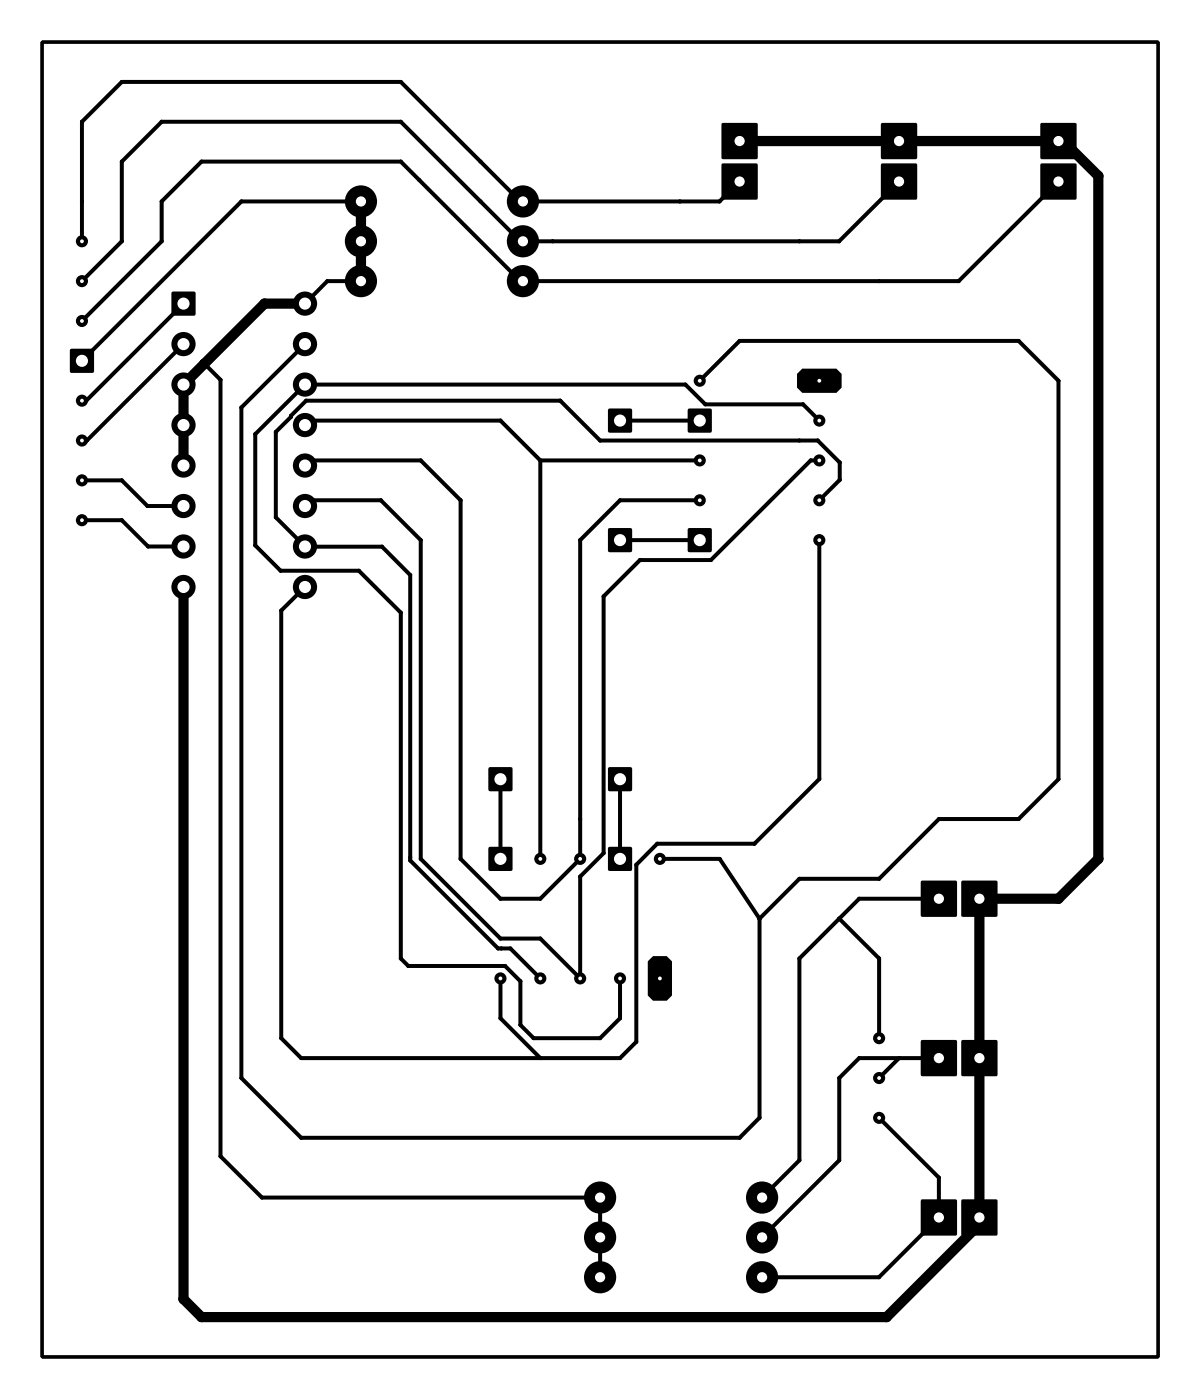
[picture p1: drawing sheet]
<svg xmlns="http://www.w3.org/2000/svg" width="75mm" height="88mm" viewBox="0 0 75 88" stroke-linecap="round" stroke-linejoin="round" font-family="sans-serif">
<g fill="#000">
<path d="M10.8 18.3h1.4v1.5h-1.4z" fill-rule="evenodd"/>
<path d="M45.3 10.3h2.2v2.2h-2.2z" fill-rule="evenodd"/>
<path d="M45.3 7.7h2.2v2.3h-2.2z" fill-rule="evenodd"/>
<path d="M55.3 10.3h2.2v2.2h-2.2z" fill-rule="evenodd"/>
<path d="M55.3 7.7h2.2v2.3h-2.2z" fill-rule="evenodd"/>
<path d="M65.3 10.3h2.2v2.2h-2.2z" fill-rule="evenodd"/>
<path d="M65.3 7.7h2.2v2.3h-2.2z" fill-rule="evenodd"/>
<path d="M4.4 21.9h1.5v1.5h-1.5z" fill-rule="evenodd"/>
<path d="M38.2 25.7h1.4v1.4h-1.4z" fill-rule="evenodd"/>
<path d="M38.2 33.2h1.4v1.4h-1.4z" fill-rule="evenodd"/>
<path d="M43.2 25.7h1.4v1.4h-1.4z" fill-rule="evenodd"/>
<path d="M43.2 33.2h1.4v1.4h-1.4z" fill-rule="evenodd"/>
<path d="M50 23.5l.3-.4h2.2l.3 .4v.8l-.3 .3h-2.2l-.3-.3z" fill-rule="evenodd"/>
<path d="M30.7 48.2h1.4v1.4h-1.4z" fill-rule="evenodd"/>
<path d="M30.7 53.2h1.4v1.4h-1.4z" fill-rule="evenodd"/>
<path d="M38.2 48.2h1.4v1.4h-1.4z" fill-rule="evenodd"/>
<path d="M38.2 53.2h1.4v1.4h-1.4z" fill-rule="evenodd"/>
<path d="M57.8 55.3h2.2v2.2h-2.2z" fill-rule="evenodd"/>
<path d="M60.3 55.3h2.2v2.2h-2.2z" fill-rule="evenodd"/>
<path d="M40.6 60.3l.4-.3h.8l.3 .3v2.2l-.3 .3h-.8l-.4-.3z" fill-rule="evenodd"/>
<path d="M57.8 75.3h2.2v2.2h-2.2z" fill-rule="evenodd"/>
<path d="M57.8 65.3h2.2v2.2h-2.2z" fill-rule="evenodd"/>
<path d="M60.3 75.3h2.2v2.2h-2.2z" fill-rule="evenodd"/>
<path d="M60.3 65.3h2.2v2.2h-2.2z" fill-rule="evenodd"/>
<circle cx="5.1" cy="7.6" r=".12"/>
<circle cx="5.1" cy="12.6" r=".12"/>
<circle cx="7.6" cy="10.1" r=".12"/>
<circle cx="7.6" cy="15.1" r=".12"/>
<circle cx="7.6" cy="5.1" r=".12"/>
<circle cx="10.1" cy="7.6" r=".12"/>
<circle cx="10.1" cy="15.1" r=".12"/>
<circle cx="10.1" cy="12.6" r=".12"/>
<circle cx="12.6" cy="10.1" r=".12"/>
<circle cx="15.1" cy="12.6" r=".12"/>
<circle cx="16.6" cy="19" r=".32"/>
<circle cx="19.1" cy="19.1" r=".76"/>
<circle cx="20.5" cy="17.6" r=".12"/>
<circle cx="22.6" cy="12.6" r="1.01"/>
<circle cx="22.6" cy="15.1" r="1.01"/>
<circle cx="22.6" cy="17.6" r="1.01"/>
<circle cx="25.1" cy="7.6" r=".12"/>
<circle cx="25.1" cy="10.1" r=".12"/>
<circle cx="25.1" cy="5.1" r=".12"/>
<circle cx="26.3" cy="11.3" r=".12"/>
<circle cx="30.1" cy="10.1" r=".12"/>
<circle cx="30.1" cy="12.6" r=".12"/>
<circle cx="32.6" cy="12.6" r=".12"/>
<circle cx="32.6" cy="15.1" r=".12"/>
<circle cx="32.6" cy="17.6" r=".12"/>
<circle cx="32.8" cy="15.1" r="1.01"/>
<circle cx="32.8" cy="12.6" r="1.01"/>
<circle cx="32.8" cy="17.6" r="1.01"/>
<circle cx="34.7" cy="15.1" r=".12"/>
<circle cx="42.6" cy="12.6" r=".12"/>
<circle cx="45.1" cy="12.6" r=".12"/>
<circle cx="50.1" cy="15.1" r=".12"/>
<circle cx="52.6" cy="15.1" r=".12"/>
<circle cx="55.1" cy="17.6" r=".12"/>
<circle cx="60.1" cy="17.6" r=".12"/>
<circle cx="66.7" cy="8.8" r=".32"/>
<circle cx="68.9" cy="11" r=".32"/>
<circle cx="5.4" cy="25.1" r=".12"/>
<circle cx="5.4" cy="27.6" r=".12"/>
<circle cx="7.6" cy="30.1" r=".12"/>
<circle cx="7.6" cy="32.6" r=".12"/>
<circle cx="9.2" cy="31.7" r=".12"/>
<circle cx="9.3" cy="34.3" r=".12"/>
<circle cx="11.5" cy="29.2" r=".76"/>
<circle cx="11.5" cy="36.8" r=".76"/>
<circle cx="11.5" cy="26.7" r=".76"/>
<circle cx="11.5" cy="24.1" r=".76"/>
<circle cx="11.5" cy="34.3" r=".76"/>
<circle cx="11.5" cy="21.6" r=".76"/>
<circle cx="11.5" cy="31.8" r=".76"/>
<circle cx="12.8" cy="22.8" r=".32"/>
<circle cx="12.8" cy="22.8" r=".12"/>
<circle cx="13.8" cy="23.8" r=".12"/>
<circle cx="15.1" cy="25.6" r=".12"/>
<circle cx="16" cy="34.2" r=".12"/>
<circle cx="16" cy="27.2" r=".12"/>
<circle cx="17.3" cy="32.5" r=".12"/>
<circle cx="17.3" cy="27.1" r=".12"/>
<circle cx="17.6" cy="35.8" r=".12"/>
<circle cx="17.6" cy="38.3" r=".12"/>
<circle cx="18.2" cy="26.2" r=".12"/>
<circle cx="18.2" cy="26.1" r=".12"/>
<circle cx="19.1" cy="36.8" r=".76"/>
<circle cx="19.1" cy="26.7" r=".76"/>
<circle cx="19.1" cy="21.6" r=".76"/>
<circle cx="19.1" cy="31.8" r=".76"/>
<circle cx="19.1" cy="34.3" r=".76"/>
<circle cx="19.1" cy="29.2" r=".76"/>
<circle cx="19.1" cy="24.1" r=".76"/>
<circle cx="19.1" cy="34.3" r=".12"/>
<circle cx="19.2" cy="25.1" r=".12"/>
<circle cx="19.4" cy="26.4" r=".12"/>
<circle cx="19.4" cy="28.9" r=".12"/>
<circle cx="19.5" cy="31.4" r=".12"/>
<circle cx="22.5" cy="35.8" r=".12"/>
<circle cx="23.9" cy="31.4" r=".12"/>
<circle cx="24" cy="34.3" r=".12"/>
<circle cx="25.1" cy="38.4" r=".12"/>
<circle cx="25.7" cy="36.1" r=".12"/>
<circle cx="26.4" cy="33.9" r=".12"/>
<circle cx="26.4" cy="28.9" r=".12"/>
<circle cx="28.9" cy="31.4" r=".12"/>
<circle cx="31.4" cy="26.4" r=".12"/>
<circle cx="33.9" cy="28.9" r=".12"/>
<circle cx="35.1" cy="25.1" r=".12"/>
<circle cx="36.4" cy="33.9" r=".12"/>
<circle cx="37.6" cy="27.6" r=".12"/>
<circle cx="37.9" cy="37.4" r=".12"/>
<circle cx="38.9" cy="31.4" r=".12"/>
<circle cx="40.1" cy="35.1" r=".12"/>
<circle cx="43" cy="24.1" r=".12"/>
<circle cx="44.2" cy="25.4" r=".12"/>
<circle cx="44.6" cy="35.1" r=".12"/>
<circle cx="46.4" cy="21.4" r=".12"/>
<circle cx="50.1" cy="27.6" r=".12"/>
<circle cx="50.4" cy="25.4" r=".12"/>
<circle cx="50.8" cy="28.9" r=".12"/>
<circle cx="51.3" cy="27.6" r=".12"/>
<circle cx="52.7" cy="29" r=".12"/>
<circle cx="52.7" cy="30.1" r=".12"/>
<circle cx="63.9" cy="21.4" r=".12"/>
<circle cx="66.4" cy="23.9" r=".12"/>
<circle cx="25.7" cy="53.8" r=".12"/>
<circle cx="25.7" cy="54" r=".12"/>
<circle cx="26.4" cy="53.9" r=".12"/>
<circle cx="28.9" cy="53.9" r=".12"/>
<circle cx="31.2" cy="59.5" r=".12"/>
<circle cx="31.4" cy="58.9" r=".12"/>
<circle cx="31.4" cy="56.4" r=".12"/>
<circle cx="31.4" cy="59.5" r=".12"/>
<circle cx="32" cy="59.5" r=".12"/>
<circle cx="33.9" cy="58.9" r=".12"/>
<circle cx="33.9" cy="56.4" r=".12"/>
<circle cx="36.4" cy="51.4" r=".12"/>
<circle cx="36.4" cy="55" r=".12"/>
<circle cx="37.9" cy="53.5" r=".12"/>
<circle cx="39.9" cy="54.3" r=".12"/>
<circle cx="41.2" cy="52.9" r=".12"/>
<circle cx="45.1" cy="53.9" r=".12"/>
<circle cx="47.3" cy="52.9" r=".12"/>
<circle cx="47.6" cy="57.6" r=".12"/>
<circle cx="50.1" cy="55.1" r=".12"/>
<circle cx="51.4" cy="48.9" r=".12"/>
<circle cx="52.6" cy="57.6" r=".12"/>
<circle cx="53.9" cy="56.4" r=".12"/>
<circle cx="55.1" cy="55.1" r=".12"/>
<circle cx="58.9" cy="51.4" r=".12"/>
<circle cx="63.9" cy="51.4" r=".12"/>
<circle cx="66.4" cy="56.4" r=".32"/>
<circle cx="66.4" cy="48.9" r=".12"/>
<circle cx="68.9" cy="53.9" r=".32"/>
<circle cx="13.8" cy="72.5" r=".12"/>
<circle cx="15.1" cy="67.6" r=".12"/>
<circle cx="16.4" cy="75.1" r=".12"/>
<circle cx="17.6" cy="65.1" r=".12"/>
<circle cx="18.9" cy="71.4" r=".12"/>
<circle cx="18.9" cy="66.4" r=".12"/>
<circle cx="25.1" cy="60.1" r=".12"/>
<circle cx="25.6" cy="60.6" r=".12"/>
<circle cx="31.4" cy="63.9" r=".12"/>
<circle cx="31.7" cy="60.6" r=".12"/>
<circle cx="32.6" cy="64.3" r=".12"/>
<circle cx="32.6" cy="61.6" r=".12"/>
<circle cx="33.5" cy="65.1" r=".12"/>
<circle cx="33.9" cy="66.4" r=".12"/>
<circle cx="37.6" cy="77.6" r="1.01"/>
<circle cx="37.6" cy="75.1" r="1.01"/>
<circle cx="37.6" cy="65.1" r=".12"/>
<circle cx="38.9" cy="66.4" r=".12"/>
<circle cx="38.9" cy="63.9" r=".12"/>
<circle cx="39.9" cy="65.4" r=".12"/>
<circle cx="46.4" cy="71.4" r=".12"/>
<circle cx="47.6" cy="70.1" r=".12"/>
<circle cx="47.8" cy="75.1" r="1.01"/>
<circle cx="47.8" cy="77.6" r="1.01"/>
<circle cx="50.1" cy="60.1" r=".12"/>
<circle cx="50.1" cy="72.8" r=".12"/>
<circle cx="52.6" cy="67.6" r=".12"/>
<circle cx="52.6" cy="72.8" r=".12"/>
<circle cx="53.9" cy="66.4" r=".12"/>
<circle cx="55.1" cy="60.1" r=".12"/>
<circle cx="56.4" cy="66.4" r=".12"/>
<circle cx="58.9" cy="73.9" r=".12"/>
<circle cx="61.4" cy="76.8" r=".32"/>
<circle cx="11.5" cy="81.5" r=".32"/>
<circle cx="12.6" cy="82.6" r=".32"/>
<circle cx="37.6" cy="80.1" r="1.01"/>
<circle cx="47.8" cy="80.1" r="1.01"/>
<circle cx="55.1" cy="80.1" r=".12"/>
<circle cx="55.6" cy="82.6" r=".32"/>
</g>
<path d="M2.6 2.6h70v82.5h-70z" fill="none" stroke="#000" stroke-width=".2"/>
<path d="M19.1 19h-2.5l-5.1 5.1v5.1M22.6 12.6v5M46.4 8.8h20.3l2.2 2.2v42.9l-2.5 2.5h-5v20.4l-5.8 5.8h-43l-1.1-1.1v-44.7" fill="none" stroke="#000" stroke-width=".64"/>
<g fill="none" stroke="#000" stroke-width=".25">
<path d="M11.5 19l-6.1 6.1h-.3M22.6 17.6h-2.1l-1.4 1.4M22.6 12.6h-7.5l-10 10M46.4 11.4l-1.3 1.2h-12.5l-7.5-7.5h-17.5l-2.5 2.5v7.5M56.4 11.4l-3.8 3.7h-20l-7.5-7.5h-15l-2.5 2.5v5l-2.5 2.5M66.4 11.4l-6.3 6.2h-27.5l-7.5-7.5h-12.5l-2.5 2.5v2.5l-5 5M5.1 32.6h2.5l1.7 1.7h2.2M5.1 30.1h2.5l1.6 1.6h2.3M11.5 21.6l-6.1 6h-.3M12.8 22.8l1 1v48.7l2.6 2.6h21.2v5M19.1 26.7l.3-.3h12l2.5 2.5M19.1 29.2l.3-.3h7l2.5 2.5v22.5l2.5 2.5h2.5l2.5-2.5v-20l2.5-2.5h5"/>
<path d="M19.1 21.6l-4 4v42l3.8 3.8h27.5l1.2-1.3v-12.5M33.9 28.9h10M33.9 28.9v25M38.9 26.4h5M38.9 33.9h5M43.9 23.9l2.5-2.5h17.5l2.5 2.5v25l-2.5 2.5h-5l-3.8 3.7h-5l-2.5 2.5M51.4 26.4l-1-1h-6.2l-1.2-1.3h-23.9l-3.1 3.1v7l1.6 1.6h4.9l2.6 2.6v21.7l.5 .5h6.1l.9 1v2.7l.9 .8h4.1l1.3-1.2v-2.5M51.4 28.9h-.6l-6.2 6.2h-4.5l-2.2 2.3v16.1l-1.5 1.5v6.4l-2.5-2.5h-2.5l-5-5v-20l-2.5-2.5h-4.4l-.4 .3M51.4 31.4l1.3-1.3v-1.1l-1.4-1.4h-13.7l-2.5-2.5h-15.9l-1.9 2v5.4l1.8 1.8h4.9l1.7 1.8v17.9l5.5 5.5h.8l1.9 1.9M51.4 33.9v15l-4.1 4h-6.1l-1.3 1.4v11.1l-1 1h-20l-1.3-1.3v-26.8l1.5-1.5M31.4 48.9v5M38.9 48.9v5"/>
<path d="M41.4 53.9h3.7l2.5 3.7M52.6 57.6l2.5 2.5v5M58.9 56.4h-5l-3.8 3.7v12.7l-2.3 2.3M31.4 61.4v2.5l2.5 2.5M55.1 70.1l3.8 3.8v2.5l-3.8 3.7h-7.3M56.4 66.4l-1.3 1.2M58.9 66.4h-5l-1.3 1.2v5.2l-4.8 4.8"/>
</g>
<path d="M65.4 10.4h2v2h-2z" fill="#000"/>
<circle cx="66.4" cy="11.4" r=".32" fill="#fff"/>
<path d="M65.4 7.8h2v2.1h-2z" fill="#000"/>
<circle cx="66.4" cy="8.8" r=".32" fill="#fff"/>
<path d="M55.4 10.4h2v2h-2z" fill="#000"/>
<circle cx="56.4" cy="11.4" r=".32" fill="#fff"/>
<path d="M55.4 7.8h2v2.1h-2z" fill="#000"/>
<circle cx="56.4" cy="8.8" r=".32" fill="#fff"/>
<path d="M45.4 10.4h2v2h-2z" fill="#000"/>
<circle cx="46.4" cy="11.4" r=".32" fill="#fff"/>
<path d="M45.4 7.8h2v2.1h-2z" fill="#000"/>
<circle cx="46.4" cy="8.8" r=".32" fill="#fff"/>
<path d="M57.9 75.4h2v2h-2z" fill="#000"/>
<circle cx="58.9" cy="76.4" r=".32" fill="#fff"/>
<path d="M60.4 75.4h2v2h-2z" fill="#000"/>
<circle cx="61.4" cy="76.4" r=".32" fill="#fff"/>
<path d="M57.9 65.4h2v2h-2z" fill="#000"/>
<circle cx="58.9" cy="66.4" r=".32" fill="#fff"/>
<path d="M60.4 65.4h2v2h-2z" fill="#000"/>
<circle cx="61.4" cy="66.4" r=".32" fill="#fff"/>
<path d="M57.9 55.4h2v2h-2z" fill="#000"/>
<circle cx="58.9" cy="56.4" r=".32" fill="#fff"/>
<path d="M60.4 55.4h2v2h-2z" fill="#000"/>
<circle cx="61.4" cy="56.4" r=".32" fill="#fff"/>
<circle cx="43.9" cy="23.9" r=".38" fill="#000"/>
<circle cx="43.9" cy="23.9" r=".12" fill="#fff"/>
<circle cx="43.9" cy="31.4" r=".38" fill="#000"/>
<circle cx="43.9" cy="31.4" r=".12" fill="#fff"/>
<circle cx="43.9" cy="28.9" r=".38" fill="#000"/>
<circle cx="43.9" cy="28.9" r=".12" fill="#fff"/>
<circle cx="51.4" cy="31.4" r=".38" fill="#000"/>
<circle cx="51.4" cy="31.4" r=".12" fill="#fff"/>
<circle cx="51.4" cy="26.4" r=".38" fill="#000"/>
<circle cx="51.4" cy="26.4" r=".12" fill="#fff"/>
<circle cx="51.4" cy="28.9" r=".38" fill="#000"/>
<circle cx="51.4" cy="28.9" r=".12" fill="#fff"/>
<circle cx="51.4" cy="33.9" r=".38" fill="#000"/>
<circle cx="51.4" cy="33.9" r=".12" fill="#fff"/>
<path d="M43.3 25.8h1.2v1.2h-1.2z" fill="#000"/>
<circle cx="43.9" cy="26.4" r=".38" fill="#fff"/>
<path d="M43.3 33.3h1.2v1.2h-1.2z" fill="#000"/>
<circle cx="43.9" cy="33.9" r=".38" fill="#fff"/>
<path d="M50.4 23.3h2l.3 .2v.8l-.3 .2h-2l-.3-.2v-.8z" fill-rule="evenodd" fill="#000"/>
<circle cx="51.4" cy="23.9" r=".12" fill="#fff"/>
<circle cx="41.4" cy="53.9" r=".38" fill="#000"/>
<circle cx="41.4" cy="53.9" r=".12" fill="#fff"/>
<circle cx="33.9" cy="53.9" r=".38" fill="#000"/>
<circle cx="33.9" cy="53.9" r=".12" fill="#fff"/>
<circle cx="36.4" cy="53.9" r=".38" fill="#000"/>
<circle cx="36.4" cy="53.9" r=".12" fill="#fff"/>
<circle cx="33.9" cy="61.4" r=".38" fill="#000"/>
<circle cx="33.9" cy="61.4" r=".12" fill="#fff"/>
<circle cx="38.9" cy="61.4" r=".38" fill="#000"/>
<circle cx="38.9" cy="61.4" r=".12" fill="#fff"/>
<circle cx="36.4" cy="61.4" r=".38" fill="#000"/>
<circle cx="36.4" cy="61.4" r=".12" fill="#fff"/>
<circle cx="31.4" cy="61.4" r=".38" fill="#000"/>
<circle cx="31.4" cy="61.4" r=".12" fill="#fff"/>
<path d="M38.3 53.3h1.2v1.2h-1.2z" fill="#000"/>
<circle cx="38.9" cy="53.9" r=".38" fill="#fff"/>
<path d="M30.8 53.3h1.2v1.2h-1.2z" fill="#000"/>
<circle cx="31.4" cy="53.9" r=".38" fill="#fff"/>
<path d="M41 60.1h.8l.2 .3v2l-.2 .3h-.8l-.2-.3v-2z" fill-rule="evenodd" fill="#000"/>
<circle cx="41.4" cy="61.4" r=".12" fill="#fff"/>
<path d="M10.9 18.4h1.2v1.3h-1.2z" fill="#000"/>
<circle cx="11.5" cy="19" r=".38" fill="#fff"/>
<circle cx="11.5" cy="21.6" r=".63" fill="#000"/>
<circle cx="11.5" cy="21.6" r=".38" fill="#fff"/>
<circle cx="11.5" cy="24.1" r=".63" fill="#000"/>
<circle cx="11.5" cy="24.1" r=".38" fill="#fff"/>
<circle cx="11.5" cy="26.7" r=".63" fill="#000"/>
<circle cx="11.5" cy="26.7" r=".38" fill="#fff"/>
<circle cx="11.5" cy="29.2" r=".63" fill="#000"/>
<circle cx="11.5" cy="29.2" r=".38" fill="#fff"/>
<circle cx="11.5" cy="31.8" r=".63" fill="#000"/>
<circle cx="11.5" cy="31.7" r=".38" fill="#fff"/>
<circle cx="11.5" cy="34.3" r=".63" fill="#000"/>
<circle cx="11.5" cy="34.3" r=".38" fill="#fff"/>
<circle cx="11.5" cy="36.8" r=".63" fill="#000"/>
<circle cx="11.5" cy="36.8" r=".38" fill="#fff"/>
<circle cx="19.1" cy="36.8" r=".63" fill="#000"/>
<circle cx="19.1" cy="36.8" r=".38" fill="#fff"/>
<circle cx="19.1" cy="34.3" r=".63" fill="#000"/>
<circle cx="19.1" cy="34.3" r=".38" fill="#fff"/>
<circle cx="19.1" cy="31.8" r=".63" fill="#000"/>
<circle cx="19.1" cy="31.7" r=".38" fill="#fff"/>
<circle cx="19.1" cy="29.2" r=".63" fill="#000"/>
<circle cx="19.1" cy="29.2" r=".38" fill="#fff"/>
<circle cx="19.1" cy="26.7" r=".63" fill="#000"/>
<circle cx="19.1" cy="26.7" r=".38" fill="#fff"/>
<circle cx="19.1" cy="24.1" r=".63" fill="#000"/>
<circle cx="19.1" cy="24.1" r=".38" fill="#fff"/>
<circle cx="19.1" cy="21.6" r=".63" fill="#000"/>
<circle cx="19.1" cy="21.6" r=".38" fill="#fff"/>
<circle cx="19.1" cy="19.1" r=".63" fill="#000"/>
<circle cx="19.1" cy="19" r=".38" fill="#fff"/>
<path d="M38.3 25.8h1.2v1.2h-1.2z" fill="#000"/>
<circle cx="38.9" cy="26.4" r=".38" fill="#fff"/>
<path d="M38.3 33.3h1.2v1.2h-1.2z" fill="#000"/>
<circle cx="38.9" cy="33.9" r=".38" fill="#fff"/>
<path d="M30.8 48.3h1.2v1.2h-1.2z" fill="#000"/>
<circle cx="31.4" cy="48.9" r=".38" fill="#fff"/>
<path d="M38.3 48.3h1.2v1.2h-1.2z" fill="#000"/>
<circle cx="38.9" cy="48.9" r=".38" fill="#fff"/>
<circle cx="5.1" cy="32.6" r=".38" fill="#000"/>
<circle cx="5.1" cy="32.6" r=".12" fill="#fff"/>
<circle cx="5.1" cy="30.1" r=".38" fill="#000"/>
<circle cx="5.1" cy="30.1" r=".12" fill="#fff"/>
<circle cx="5.1" cy="27.6" r=".38" fill="#000"/>
<circle cx="5.1" cy="27.6" r=".12" fill="#fff"/>
<circle cx="5.1" cy="25.1" r=".38" fill="#000"/>
<circle cx="5.1" cy="25.1" r=".12" fill="#fff"/>
<circle cx="22.6" cy="12.6" r=".89" fill="#000"/>
<circle cx="22.6" cy="12.6" r=".32" fill="#fff"/>
<circle cx="32.8" cy="12.6" r=".89" fill="#000"/>
<circle cx="32.8" cy="12.6" r=".32" fill="#fff"/>
<circle cx="22.6" cy="15.1" r=".89" fill="#000"/>
<circle cx="22.6" cy="15.1" r=".32" fill="#fff"/>
<circle cx="32.8" cy="15.1" r=".89" fill="#000"/>
<circle cx="32.8" cy="15.1" r=".32" fill="#fff"/>
<circle cx="22.6" cy="17.6" r=".89" fill="#000"/>
<circle cx="22.6" cy="17.6" r=".32" fill="#fff"/>
<circle cx="32.8" cy="17.6" r=".89" fill="#000"/>
<circle cx="32.8" cy="17.6" r=".32" fill="#fff"/>
<circle cx="5.1" cy="15.1" r=".38" fill="#000"/>
<circle cx="5.1" cy="15.1" r=".12" fill="#fff"/>
<circle cx="5.1" cy="17.6" r=".38" fill="#000"/>
<circle cx="5.1" cy="17.6" r=".12" fill="#fff"/>
<circle cx="5.1" cy="20.1" r=".38" fill="#000"/>
<circle cx="5.1" cy="20.1" r=".12" fill="#fff"/>
<path d="M4.5 22h1.3v1.3h-1.3z" fill="#000"/>
<circle cx="5.1" cy="22.6" r=".38" fill="#fff"/>
<circle cx="37.6" cy="75.1" r=".89" fill="#000"/>
<circle cx="37.6" cy="75.1" r=".32" fill="#fff"/>
<circle cx="47.8" cy="75.1" r=".89" fill="#000"/>
<circle cx="47.8" cy="75.1" r=".32" fill="#fff"/>
<circle cx="37.6" cy="77.6" r=".89" fill="#000"/>
<circle cx="37.6" cy="77.6" r=".32" fill="#fff"/>
<circle cx="47.8" cy="77.6" r=".89" fill="#000"/>
<circle cx="47.8" cy="77.6" r=".32" fill="#fff"/>
<circle cx="37.6" cy="80.1" r=".89" fill="#000"/>
<circle cx="37.6" cy="80.1" r=".32" fill="#fff"/>
<circle cx="47.8" cy="80.1" r=".89" fill="#000"/>
<circle cx="47.8" cy="80.1" r=".32" fill="#fff"/>
<circle cx="55.1" cy="65.1" r=".38" fill="#000"/>
<circle cx="55.1" cy="65.1" r=".12" fill="#fff"/>
<circle cx="55.1" cy="67.6" r=".38" fill="#000"/>
<circle cx="55.1" cy="67.6" r=".12" fill="#fff"/>
<circle cx="55.1" cy="70.1" r=".38" fill="#000"/>
<circle cx="55.1" cy="70.1" r=".12" fill="#fff"/>
<path d="M2.6 2.6h70v82.5h-70z" fill="none" stroke="#000" stroke-width=".2"/>
</svg>
